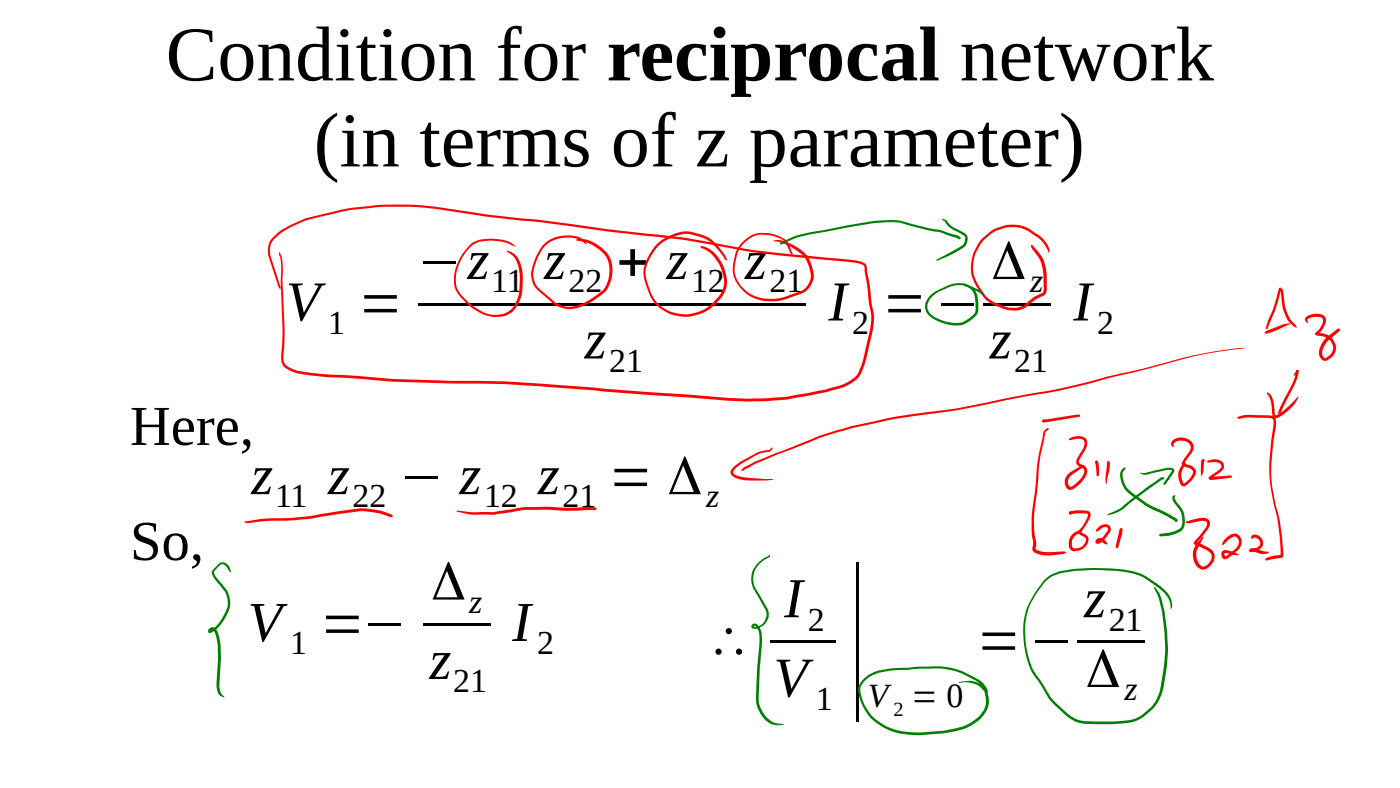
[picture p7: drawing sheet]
<svg xmlns="http://www.w3.org/2000/svg" width="280mm" height="158mm" viewBox="0 0 280 158" stroke-linecap="round" stroke-linejoin="round" font-family="sans-serif">
<defs><g id="words">
<text font-size="31.7" x="169.2" y="137.5">|</text>
<g font-size="15.5">
<text x="33.2" y="16.1">Condition for reciprocal network</text>
<text x="62.8" y="33.3">(in terms of z parameter)</text>
</g>
<g font-size="11.3">
<text x="83.4" y="55.8">−z</text>
<text x="108.8" y="55.8">z</text>
<text x="123.2" y="55.8">+ z</text>
<text x="149" y="55.8">z</text>
<text x="198.3" y="55.8">Δ</text>
<text x="57.2" y="64.1">V =</text>
<text x="165.7" y="64.1">I =−</text>
<text x="214.7" y="64.1">I</text>
<text x="116.9" y="71.7">z</text>
<text x="197.9" y="71.7">z</text>
<text x="26" y="88.9">Here,</text>
<text x="50.2" y="98.8">z</text>
<text x="65.6" y="98.8">z</text>
<text x="79.9" y="98.8">− z</text>
<text x="107.6" y="98.8">z</text>
<text x="121.7" y="98.8">= Δ</text>
<text x="26" y="111.9">So,</text>
<text x="86.2" y="119.8">Δ</text>
<text x="156.8" y="123.4">I</text>
<text x="216.8" y="123.4">z</text>
<text x="49.5" y="128.1">V =−</text>
<text x="102.5" y="128.1">I</text>
<text x="141.8" y="131.5">∴</text>
<text x="195.3" y="131.5">=−</text>
<text x="85.9" y="135.7">z</text>
<text x="217.1" y="137.3">Δ</text>
<text x="154.7" y="139.3">V</text>
</g>
<g font-size="6.8">
<text x="98.2" y="58.4">11</text>
<text x="113.7" y="58.4">22</text>
<text x="138.2" y="58.4">12</text>
<text x="153.9" y="58.4">21</text>
<text x="206" y="58.4">z</text>
<text x="65.6" y="66.7">1</text>
<text x="170.5" y="66.7">2</text>
<text x="219.4" y="66.7">2</text>
<text x="121.8" y="74.3">21</text>
<text x="202.9" y="74.3">21</text>
<text x="55" y="101.4">11</text>
<text x="70.5" y="101.4">22</text>
<text x="96.8" y="101.4">12</text>
<text x="112.5" y="101.4">21</text>
<text x="141.3" y="101.4">z</text>
<text x="93.8" y="122.5">z</text>
<text x="58" y="130.8">1</text>
<text x="107.4" y="130.8">2</text>
<text x="161.6" y="126">2</text>
<text x="221.7" y="126">21</text>
<text x="90.6" y="138.4">21</text>
<text x="163.2" y="141.9">1</text>
<text x="173.6" y="141.4">V = 0</text>
<text x="224.9" y="140">z</text>
</g>
<text font-size="4.1" x="178.7" y="143.1">2</text>
</g></defs>
<g fill="#000">
<path d="M83.6 60.5h77.6v.6h-77.6z" fill-rule="evenodd"/>
<path d="M196.7 60.5h13.4v.6h-13.4z" fill-rule="evenodd"/>
<path d="M84.6 124.6h13.5v.6h-13.5z" fill-rule="evenodd"/>
<path d="M154 128h13v.5h-13z" fill-rule="evenodd"/>
<path d="M215.6 128h13.4v.5h-13.4z" fill-rule="evenodd"/>
</g>
<g fill="#f00">
<path d="M54.6 47.4a10.8 10.8 0 0 1 3.6-2.5l2.8-1.2 7.6-1.9 1.9-.3 6.8-.6 7 .1 2.8 .3 10.4 1.6 8.9 .9a745.7 745.7 0 0 0 30.3 3.7l11.9 2.1a259.2 259.2 0 0 0 19.6 2.1l2.7 .3a2.78 2.78 0 0 1 2.3 1l.8 4 .3 3.6a9.8 9.8 0 0 1 .3 4.9l-.9 4.4a12.9 12.9 0 0 1-2.2 5.7 9 9 0 0 1-3.2 1.9l-3 .9-2.6 .5a53.5 53.5 0 0 1-13.6 1.3l-19.6-1.3-20.5-1.6a309.7 309.7 0 0 0-21.3-.7l-9.3-.3-10.6-.8a33.3 33.3 0 0 1-9.3-1.2 2.69 2.69 0 0 1-2.2-2.2l.2-6-.4-10.1 .1-2.8-.1-1.6-.3-1 .1-.2 .5 1.2 .2 1.6-.1 2.8 .4 10.1-.2 5.1a2.14 2.14 0 0 0 1.7 2.5l.5 .2a37.7 37.7 0 0 0 8.9 1l4.5 .3a225.2 225.2 0 0 0 23.5 .9l5.3 .1 7.3 .5 37.2 2.8 5.4 .1a46.6 46.6 0 0 0 11.5-1.2l2.6-.6 3.1-.8a5.6 5.6 0 0 0 4.3-4.6l1.5-6.5a8.6 8.6 0 0 0 0-4.3l-1.1-8a.7 .7 0 0 0-.6-.8l-1.2-.3-4-.4a214.6 214.6 0 0 1-19.1-2.1l-2.5-.5a114.9 114.9 0 0 0-15.6-2.3l-8.5-.9a200.5 200.5 0 0 0-15.4-2.1l-8.6-.9-10.4-1.6-4.8-.4-7 .1-5 .6-4.7 1a19.6 19.6 0 0 0-10.6 4.7 3.4 3.4 0 0 0-.8 3.3l2.1 6.5-.2 .2-.3-.5-2-6a3.8 3.8 0 0 1 .9-3.8z"/>
<path d="M94 48.9l.5-.4a9.1 9.1 0 0 1 8.3 .4l.3 .3h-.3a9.9 9.9 0 0 0-7.1-.8l-.7 .3a8.7 8.7 0 0 0-3.5 9.1 10.9 10.9 0 0 0 6.9 5.1 4.3 4.3 0 0 0 5-2.9 9 9 0 0 0 .6-4.5 6.4 6.4 0 0 0-1.4-4.4l-1.3-.8a.58 .58 0 0 1 .9 0 4.2 4.2 0 0 1 2.2 3.5 13.9 13.9 0 0 1-.3 5.9 5 5 0 0 1-6.4 3.5 11.2 11.2 0 0 1-6.7-5.5 9 9 0 0 1 2.9-8.6z"/>
<path d="M108.6 49a7 7 0 0 1 7.8-1.3l.9 1-.1 .1-.5-.4a6.3 6.3 0 0 0-9.5 4 4.6 4.6 0 0 0 1.8 6.3l2 1.7a5.4 5.4 0 0 0 5.9 .1 9.8 9.8 0 0 0 4.2-3.3 6.1 6.1 0 0 0-.4-6.5 8.1 8.1 0 0 0-5.4-2.6v-.3a6.7 6.7 0 0 1 6.9 4.3 6.4 6.4 0 0 1-3.2 7.8 7.7 7.7 0 0 1-6.8 1.6l-1.4-.7-2.1-1.8a5 5 0 0 1-1.9-6.8l.7-1.5z"/>
<path d="M131.5 48.7a8.2 8.2 0 0 1 8.6-1.8 7.8 7.8 0 0 1 4.6 3.7l.7 1.3-.1 .1-.3-.1a10.9 10.9 0 0 0-4.3-4.3 7.9 7.9 0 0 0-4.2-.8 8.6 8.6 0 0 0-7.4 8.2 10.1 10.1 0 0 0 2.9 6.1 7.9 7.9 0 0 0 10.7-.7l1-1.1a5 5 0 0 0 .5-5.6 6.4 6.4 0 0 0-4-4.1l-.1-.4a4.2 4.2 0 0 1 3.3 2 8.1 8.1 0 0 1 1.9 6.2 7.3 7.3 0 0 1-2.8 3.9 8.1 8.1 0 0 1-13.4-4.5 6.3 6.3 0 0 1 1.1-6.4z"/>
<path d="M148.6 48.3a5 5 0 0 1 3.9-1.7 7.6 7.6 0 0 1 4.6 1.3l.7 1.1 .7 1.7-.1 .2-1-1.8a2.99 2.99 0 0 0-2.5-1.9l-1.1-.2-1.3-.1a5.7 5.7 0 0 0-5.2 4.3l-.2 .9a5.9 5.9 0 0 0 3.6 7 9.6 9.6 0 0 0 7.6-.3l1.6-.5a3.3 3.3 0 0 0 2-1.9l.3-.9a7.2 7.2 0 0 0-1.1-3.9 9.8 9.8 0 0 0-6.3-3.4v-.1l.6-.1a9.2 9.2 0 0 1 6.4 3.7 7 7 0 0 1 .9 4l-.3 .9a3.9 3.9 0 0 1-2.3 2.2l-1.7 .5a8.6 8.6 0 0 1-10.4-1.8 5.5 5.5 0 0 1-1.2-5.4l.5-2.1z"/>
<path d="M196.4 47.7a8.5 8.5 0 0 1 7.6-2.7l1.6 .6 1.3 .9a5.5 5.5 0 0 1 3 3.6l-.2 .4-.2-.5a6.2 6.2 0 0 0-2.4-2.8l-1.2-.8a6.4 6.4 0 0 0-5.7-.6l-1 .3a8.3 8.3 0 0 0-4.5 8.7 11.7 11.7 0 0 0 3.4 5.1 8.2 8.2 0 0 0 5.3 1.6 3.4 3.4 0 0 0 2.2-1.2l1.2-1 1.6-.7 .3-.6a15.5 15.5 0 0 0-.6-5.8l-1.7-2.4-.2-.7 .2-.2a7.8 7.8 0 0 1 2.9 6l.1 2.9-.3 .9-.3 .4-1.6 .7-1.2 .9a4.9 4.9 0 0 1-5.8 .8 7.2 7.2 0 0 1-4.7-3.9 8 8 0 0 1 .9-9.9z"/>
<path d="M208.6 84.1l.3-.2 .2 .2v.2l-.5 .1-.1-.2z"/>
<path d="M208.8 84h.3v.3h-.3z"/>
<path d="M208.5 84l.2-.1a.25 .25 0 0 1 .3 .1 .25 .25 0 0 1-.1 .3h-.3z"/>
<path d="M208.6 83.9l.4 .1-.1 .3h-.4z"/>
<path d="M208.6 83.9l6.6-1h.6l.2 .2-.2 .2-6.1 1a.99 .99 0 0 1-1.2-.2z"/>
<path d="M209 85.9l.5-.3 .2 .1-.5 .3z"/>
<path d="M209.6 85.6l.1 .1-.1 .2-.2-.2z"/>
<path d="M208.9 86.1l.7-.5 .1 .1-.6 .7a48.5 48.5 0 0 0-1.4 7.9l-.3 4.2-.6 4.6a16 16 0 0 0 .3 4.7l.2 .8-.2 1.2 .2 .1a5.2 5.2 0 0 0 2.8 .5l2.5-.2 .6 .1 .1 .1-.2 .1a11 11 0 0 1-4.5 .5l-1.2-.4a.95 .95 0 0 1-.9-1.1l.2-.8a20.7 20.7 0 0 1-.3-6.5l.6-3.7 .7-7.3z"/>
<path d="M213.8 87.7l.5-.3a2.35 2.35 0 0 1 3 .5 2.85 2.85 0 0 1-.7 2.7l-.7 1.3-.1 .5 .1 .2 1 .6a1.46 1.46 0 0 1 .1 2.2 4.7 4.7 0 0 1-3.1 2.5 1.89 1.89 0 0 1-.2-3.2 8 8 0 0 1 3.1-1.7l.1 .1-2.8 2.1a1.42 1.42 0 0 0-.1 2.1h.1a4.6 4.6 0 0 0 2.8-3.2l-.2-.4-.7-.4a1.19 1.19 0 0 1-.4-2l.6-.9a2.41 2.41 0 0 0 .6-2.2 1.63 1.63 0 0 0-2-.4l-.9 .2-.2-.2z"/>
<path d="M219.1 92.2h.4l.1 .2-.2 .2 .1-.1-.1-.2 .3 .3a.36 .36 0 0 1-.5 .1 .36 .36 0 0 1-.2-.5z"/>
<path d="M219.1 92.2l.3-.1a2.09 2.09 0 0 1 .4 1.7v1.2l-.3 .2-.2-.2-.2-2.5 .2 .1-.3-.2z"/>
<path d="M221.5 92.2l.2-.1 .2 .2 .1 .7-.8 3.7a5.2 5.2 0 0 1 .1-2.6l.1-1.7 .2 .2z"/>
<path d="M234.5 88.1a2.65 2.65 0 0 1 4.2 1.2l-.2 .9-1.6 2.4 .1 .1a2.65 2.65 0 0 1 2.2 1.4l-.1 .6-.4 .8-.5 .6-1.1 1a.73 .73 0 0 1-1.1-.4 3.2 3.2 0 0 1 .7-4l.3-.2 .2 .2-.5 .7-.4 1a3.2 3.2 0 0 0 .4 2.1l.1 .2 .1-.1 1-.8a2.01 2.01 0 0 0 .7-1.6 2.47 2.47 0 0 0-1.8-1 .58 .58 0 0 1-.4-.9l1.3-1.7a1.4 1.4 0 0 0 .4-1.6 1.4 1.4 0 0 0-1.4-.9 1.5 1.5 0 0 0-2 .8l.1 .3-.2 .2-.4-.7z"/>
<path d="M240.4 91.8h.2a.34 .34 0 0 1 .3 .4h-.3h.2l-.1 2.2-.4 .7-.1-1.9v-1z"/>
<path d="M241.6 92.1l1-.3a1.69 1.69 0 0 1 2.2 1.6l-.7 .9-1.9 1.4-.1-.4 4-.3 .2 .1v.3l-4 .5a.39 .39 0 0 1-.5-.1 .39 .39 0 0 1 .1-.5l2.1-1.6a.79 .79 0 0 0 .1-.9 .79 .79 0 0 0-.8-.4l-1.7 .1-.2-.2z"/>
<path d="M213.9 102.3h.4a.29 .29 0 0 1 0 .4 .29 .29 0 0 1-.4 .1z"/>
<path d="M213.9 102.3a6.8 6.8 0 0 1 4 0 1.21 1.21 0 0 1-.1 1.7l-1.6 2.4 .7 .3a1.34 1.34 0 0 1 .3 2.4 2.32 2.32 0 0 1-3 .8l-.4-.6a2.67 2.67 0 0 1 1.3-3l1-.4 .3 .2-.1 .3-1.4 .8a2.09 2.09 0 0 0-.5 1.9l.3 .5a2.01 2.01 0 0 0 2.5-1.9l-.2-.2-.7-.5a.67 .67 0 0 1-.6-.5 .67 .67 0 0 1 .3-.7 4.7 4.7 0 0 0 1.6-3l-.4-.2h-1.3l-1.8 .2-.2-.1z"/>
<path d="M219.5 105.6l.5-.4a1.24 1.24 0 0 1 1.3-.5 1.24 1.24 0 0 1 .9 1.1l-.3 .7-.9 1.1a1.87 1.87 0 0 1-1.6 1.1 .7 .7 0 0 1-.1-.9 .7 .7 0 0 1 .9-.2l.6 .2 .7 .8a.5 .5 0 0 1-.9-.1l-.5-.3-.4 .1-.1-.2a1.34 1.34 0 0 0 1-.8l.9-1.2v-.6l-.2-.2-.6 .1-.9 .6-.6 .2-.1-.1z"/>
<path d="M224 105.7l.2-.1 .3 .1-.1 .4-.4-.1z"/>
<path d="M224.1 105.6l.3 .1 .1 .2-.2 .2h-.3l-.1-.2z"/>
<path d="M224 105.7l.2-.1 .2 .1 .1 .7-.8 3-.3 .2-.3-.4z"/>
<path d="M237.2 104.3l2.7-.7a1.53 1.53 0 0 1 2.1 .8l-.1 .6a11 11 0 0 1-2.5 3.4l-.1 .2v-.2a8.3 8.3 0 0 1 2.9 1.4 2.19 2.19 0 0 1-.4 3.5 1.62 1.62 0 0 1-2.7-.5 3.7 3.7 0 0 1 .3-4.2l1.2-1.4 .1 .2-.8 1.5a3.2 3.2 0 0 0-.1 3.8 1.07 1.07 0 0 0 1 .6 1.07 1.07 0 0 0 .9-.7 1.51 1.51 0 0 0 .6-1.5 1.51 1.51 0 0 0-1-1.2l-1.9-.8a.58 .58 0 0 1-.6-.3 .58 .58 0 0 1 .2-.7l2.1-2.6 .3-.6v-.5l-.3-.2-.7-.1-2.8 .5-.4-.1z"/>
<path d="M245.1 107.6a2.12 2.12 0 0 1 2.3-.9 2.07 2.07 0 0 1-.2 3.6l-1.6 1.3a.86 .86 0 0 1-1.1 0 .86 .86 0 0 1-.2-1.1 .77 .77 0 0 1 .9-.5l.7 .1 1.9 .8-.8 .1-1.9-.5-.2 .3 .2 .4a7.9 7.9 0 0 0 2.6-2.3 1.02 1.02 0 0 0 0-1.2 1.02 1.02 0 0 0-1.2-.4l-2 1.6-.1-.2z"/>
<path d="M250.4 107a1.63 1.63 0 0 1 2.2 1.2 1.63 1.63 0 0 1-1.4 2 .95 .95 0 0 1-1.4-.2 .74 .74 0 0 1 1-.4l2 .6 .9 .1-.1 .3-.5 .1a4 4 0 0 1-2.4-.4h-.4a.3 .3 0 0 0 .2-.3 .3 .3 0 0 0-.2-.3 1.42 1.42 0 0 0 1.7-1.3 1.17 1.17 0 0 0-1.2-.9l-.4 .2a.41 .41 0 0 1 0-.7z"/>
<path d="M247.5 83.3l1.8-.4 4.2 .1a1.41 1.41 0 0 1 1.7 1.8l-.5 3.5-.4 4.2a32.4 32.4 0 0 0 1.6 11.5l.5 3.6 .3 3.6-.4 .3-2.9 .5a.24 .24 0 0 1-.4-.1 .24 .24 0 0 1 .3-.3l1.6-.5 1.3-.2-.1 .2a41.8 41.8 0 0 0-.7-7.8 34.6 34.6 0 0 1-1.5-10.8l.3-4.3 .4-2.6a2.34 2.34 0 0 0 0-1.8l-.9-.3-3.8-.1-2.1 .3-.3-.1-.1-.2z"/>
<path d="M259.3 74h.4l-.1 .4-.8 .7-.1-.1z"/>
<path d="M259.3 74h.3l.1 .4h-.4z"/>
<path d="M259.3 74h.3a6.2 6.2 0 0 1-1.1 3.7l-2.3 4.6-.2 .4h-.3l-.1-.2 .5-1.2 2.6-5.1z"/>
<path d="M253.5 78.4a3.7 3.7 0 0 1 1.4 3.4l.1 1.1h.5a13.9 13.9 0 0 0 3.9-3.4l.2-.2 .1 .1a9 9 0 0 1-3.5 3.8l-.4 .2a.8 .8 0 0 1-.9 .2 .8 .8 0 0 1-.5-.7v-.8a5.2 5.2 0 0 0-1.1-3.5z"/>
<path d="M255.9 57.6l.3 .1 .1 .2-.2 .2-.3-.4z"/>
<path d="M255.9 57.6l.1-.1 .2 .2-.2 .2h-.1z"/>
<path d="M255.8 57.6l.2-.1 .2 .2-1.1 4.2-1.6 3.8-.1 .2-.2-.2a5.5 5.5 0 0 1 1-2.9l.4-1z"/>
<path d="M256.1 57.8l.2-.1 .1 .3-.1 .1z"/>
<path d="M256.2 57.7l.2 .1-.1 .2-.2-.1z"/>
<path d="M256.2 57.8h.2l.2 .4 .3 2.7a8.2 8.2 0 0 0 1.5 3.3l.9 1v.3l-.5-.2-.8-.7a8.1 8.1 0 0 1-1.6-3.6z"/>
<path d="M252.9 66.4l1-.5 3-1.1 1.1-.1-2.4 1.2-2.1 .8h-.4z"/>
<path d="M261.1 63.4a3 3 0 0 1 3.9 0 2.9 2.9 0 0 1-1.1 3.1l-.4 .4-.1-.4 1.1 .1a2.81 2.81 0 0 1 2.6 2.4 2.81 2.81 0 0 1-1.7 3 1.21 1.21 0 0 1-1.6-1.3 4.4 4.4 0 0 1 1.6-3.3l2.1-1.7h.4v.5l-2.1 1.7a3.3 3.3 0 0 0-1.3 3.1l.4 .5h.3a2.35 2.35 0 0 0 1.4-1.7 2.45 2.45 0 0 0-2.2-2.6l-1.1-.1a.33 .33 0 0 1-.3-.3 .33 .33 0 0 1 .1-.3l.3-.3a2.53 2.53 0 0 0 1.1-2.5l-.1-.1a3 3 0 0 0-2.9 .3l.2 .6-.2 .1-.3-.3a.56 .56 0 0 1-.1-.9z"/>
<path d="M148.4 93.7a31.7 31.7 0 0 1 6.8-3.1l3.3-1.3a65.4 65.4 0 0 1 11.7-4.1l8.8-1.9 6.8-1a110 110 0 0 0 15.1-2.6l4.6-.9a110.4 110.4 0 0 0 16-3.5 159.4 159.4 0 0 0 14.9-3.7 64 64 0 0 1 12.6-2.1l-.3 .1a88.7 88.7 0 0 0-17.6 3.7l-9.5 2.3a106.6 106.6 0 0 1-16.1 3.6l-4.5 .8a195.5 195.5 0 0 1-21.9 3.7l-9 2a64.6 64.6 0 0 0-11.5 4 63.3 63.3 0 0 0-9.9 4.3l-.4 .1z"/>
<path d="M146.7 93.4l1.3-1 3.3-1.9 1.2-.4 1.3-.2 .6-.4 .1 .1-.5 .7-2.4 .5-3.1 1.7a3.7 3.7 0 0 0-1.9 1.9v.1a1.72 1.72 0 0 0 1.5 .8l6.5 .5a16.8 16.8 0 0 1-5.8 .2 3.2 3.2 0 0 1-2.6-1.2 1.13 1.13 0 0 1 .5-1.4z"/>
<path d="M48.9 104.3l.1-.1 3.5-.5 5.8-.2 3.3-.3 6.6-1.1 4-.5 4 .5 2.2 .8 .2 .4-.5 .1-2.3-.8-3.8-.4-10.3 1.5-3.4 .3-5 .1-2.6 .3a2 2 0 0 1-1.8-.1z"/>
<path d="M91.3 102.2l.1-.2 3.6 .4a26.7 26.7 0 0 0 8-.7l1.7-.3 4.7-.1 3.9 .2 5.3-.2 .5 .1 .2 .3-.3 .3-3.4 .1-10-.2-2.5 .3a27.7 27.7 0 0 1-8.1 .7l-1.2-.1z"/>
<circle cx="214.1" cy="102.5" r=".3"/>
</g>
<g fill="#008000">
<path d="M224.6 93.6l.2-.2 .3 .2-.2 .2z"/>
<path d="M224.4 93.9l.5-.4 .2 .1-.4 .6a3.9 3.9 0 0 0 1.6 4.2 23.3 23.3 0 0 0 6.9 4l2.2 1.4a.3 .3 0 0 1 .1 .3 .3 .3 0 0 1-.3 .2l-.2-.1v-.3v.3l-2.1-1.3a23 23 0 0 1-6.9-4.1 4.5 4.5 0 0 1-1.8-4.8z"/>
<path d="M234.9 103.8l.3-.1 .3 .3-.3 .3-.2-.2z"/>
<path d="M234.6 99.1l.4-.2 .1 .2-.2 .4 .1 .4 1 1.3a4.4 4.4 0 0 1 .5 4.7l-1 .6-1.6 .6-1.7 .1-.3-.1-.1-.2 .3-.2 1.7-.2 1.3-.4a1.85 1.85 0 0 0 1.3-2.5l-.3-1.3-1.1-1.6a1.6 1.6 0 0 1-.4-1.6z"/>
<path d="M221.6 102.8l2.8-1.4a79.6 79.6 0 0 1 7.8-6 .32 .32 0 0 1 .5 0 .32 .32 0 0 1 0 .4h-.3l-2.4 1.7-5.7 4.5-1.8 .8-.9 .2z"/>
<path d="M228.1 94.5h1l4.4-1a1.15 1.15 0 0 1 1.4 .5l-.1 .4-1.9 2.5h-.1l-.1-.3 1.7-2.6-1.1-.1-4.2 1-.6-.1z"/>
<path d="M156.1 48.6l.6-.1 .2 .1-.7 .2-.2-.1z"/>
<path d="M156 48.6l.2-.1 .1 .3h-.1z"/>
<path d="M156.1 48.6a16.7 16.7 0 0 1 6.9-2.3l1.4-.2a85.9 85.9 0 0 1 12.1-2l2.2-.1 1.4 .1 5.3 1.4 3 .6 3 .9 .5 .4a.24 .24 0 0 1 .2 .4 .24 .24 0 0 1-.4 0l-.5-.3-3.1-1.1-2.8-.4-3-.8a13.3 13.3 0 0 0-7.1-.6l-12.2 2.1a19.8 19.8 0 0 0-6.8 2.1l-.2-.1z"/>
<path d="M188.4 43.9l.1-.1 .7 .2 1.1 1.2 2.7 1.5a1.89 1.89 0 0 1-.6 3 25.9 25.9 0 0 1-5 2.4l-.1-.2 4.5-2.4a1.87 1.87 0 0 0 1.3-1.9l-.3-.5-2.6-1.4-.8-.7-.4-.7z"/>
<path d="M185.9 59.2l1.2-1 1.8-.8a5.4 5.4 0 0 1 4.9-.4l2.5 1.3 .7 .8-.1 .1a14 14 0 0 0-3.9-2.1 5.4 5.4 0 0 0-3.9 .6l-.8 .3a4.3 4.3 0 0 0-2.8 2.8 2.43 2.43 0 0 0 1.7 2.7 6.8 6.8 0 0 0 5.6 .7 4.3 4.3 0 0 0 2.3-2v-.3a5.9 5.9 0 0 0-.6-3.7 2.88 2.88 0 0 0-1.7-1.1 2.41 2.41 0 0 1 2.7 2.1 6.3 6.3 0 0 1 0 3.4 5.3 5.3 0 0 1-6.5 2.1 5.3 5.3 0 0 1-3.8-2.6 2.77 2.77 0 0 1 .7-2.9z"/>
<path d="M43.7 112.8a1.49 1.49 0 0 1 1.6-.2 1.49 1.49 0 0 1 .8 1.4l.1 .2-.1 .2-.8-1.1a.88 .88 0 0 0-1.4-.3l-1.1 1.3a.86 .86 0 0 0 .4 1l2.1 2.5a5 5 0 0 1-.3 5.8 5.2 5.2 0 0 1-3.2 2.9 .74 .74 0 0 1 0-.8 .74 .74 0 0 1 .8-.3 1.08 1.08 0 0 1 .8 .7l.2 .5a12.3 12.3 0 0 1 .6 5l-.3 5.1a2.83 2.83 0 0 0 .5 2.1l.5 .4a.59 .59 0 0 1-.9-.2 2.94 2.94 0 0 1-.7-2.4l.3-5a11.8 11.8 0 0 0-.5-4.9l-.4-.7h-.3l-.2 .2-.3-.2a5.6 5.6 0 0 0 3-3.2 4.3 4.3 0 0 0 0-4.7l-1.1-1.3a3.5 3.5 0 0 1-1.4-2.5l.2-.5z"/>
<path d="M151.7 112.5l1.1-.9 .9-.5 .1-.3 .2 .3-.1 .3a4.5 4.5 0 0 0-2.8 6.2l2.5 4.2a2.79 2.79 0 0 1-3.2 3.7 .69 .69 0 0 1 .4-.9 .69 .69 0 0 1 .9 .5 5.2 5.2 0 0 1 .7 4l-.4 4.3-.3 6.3a5.1 5.1 0 0 0 5.1 5.1l-.1 .1a3.9 3.9 0 0 1-3.6-.9 6.5 6.5 0 0 1-1.9-4.3l.2-6.3 .4-3.3a7.3 7.3 0 0 0-.3-4.5l-.5-.5-.3 .1 .2 .1a2.47 2.47 0 0 0 2.3-3.3l-1.8-3.1a4.8 4.8 0 0 1-.6-5.3z"/>
<path d="M172.7 135.7a8.2 8.2 0 0 1 5.3-2.1l4.4-.2a26.6 26.6 0 0 1 8.3 .2l2 .7 2.1 1.1a4.7 4.7 0 0 1 2.6 2.2l.2 .6-.2 .2-.5-.6a4.2 4.2 0 0 0-2.3-2l-1.7-.9a14 14 0 0 0-7.2-1.2l-7.3 .3a8.6 8.6 0 0 0-5.3 1.9 2.69 2.69 0 0 0-.8 3.4 10 10 0 0 0 9.7 7 30.1 30.1 0 0 0 10.7-1.2 8.8 8.8 0 0 0 3.6-2.5 4.3 4.3 0 0 0 .6-4.3v-.1a3.8 3.8 0 0 0-2.7-1.7 4.2 4.2 0 0 0-2.3 0l-.1-.1a4.7 4.7 0 0 1 5.6 1.5l.1 .3a4.9 4.9 0 0 1-1.5 5.5 11.2 11.2 0 0 1-6.6 2.8l-3.7 .3a14.3 14.3 0 0 1-9.6-1.8 9 9 0 0 1-4.4-7.6l.4-.9z"/>
<path d="M208.9 115.9a8.6 8.6 0 0 1 5.6-2.1 36.1 36.1 0 0 1 13.4 .8 21.1 21.1 0 0 1 5.2 3.5 3.4 3.4 0 0 1 1.2 3.5l-.2 .2v-.5a4.2 4.2 0 0 0-1.4-3l-1.8-1.4a10.9 10.9 0 0 0-6.1-2.6 35.7 35.7 0 0 0-13.5 .6 6.6 6.6 0 0 0-3.5 3 14 14 0 0 0-2.5 11.4 12.1 12.1 0 0 0 2.8 6.7l2.4 3.7 3.2 3.1a5.8 5.8 0 0 0 4 1.4 28.9 28.9 0 0 0 9.5-.6l1.1-.6a8.5 8.5 0 0 0 4-7 35.5 35.5 0 0 0-.9-17.3l-.6-1.2 .1-.2 .1 .1a5.1 5.1 0 0 1 1.3 2.3 37.4 37.4 0 0 1 .3 18.2 9.2 9.2 0 0 1-4.5 5.8 10.9 10.9 0 0 1-5.3 1h-5.1a6.4 6.4 0 0 1-4.4-1.6l-3.2-3.1-2.3-3.7a14.8 14.8 0 0 1-3.1-9.7 13.2 13.2 0 0 1 3-9.2z"/>
</g>
<use href="#words"/>
</svg>
